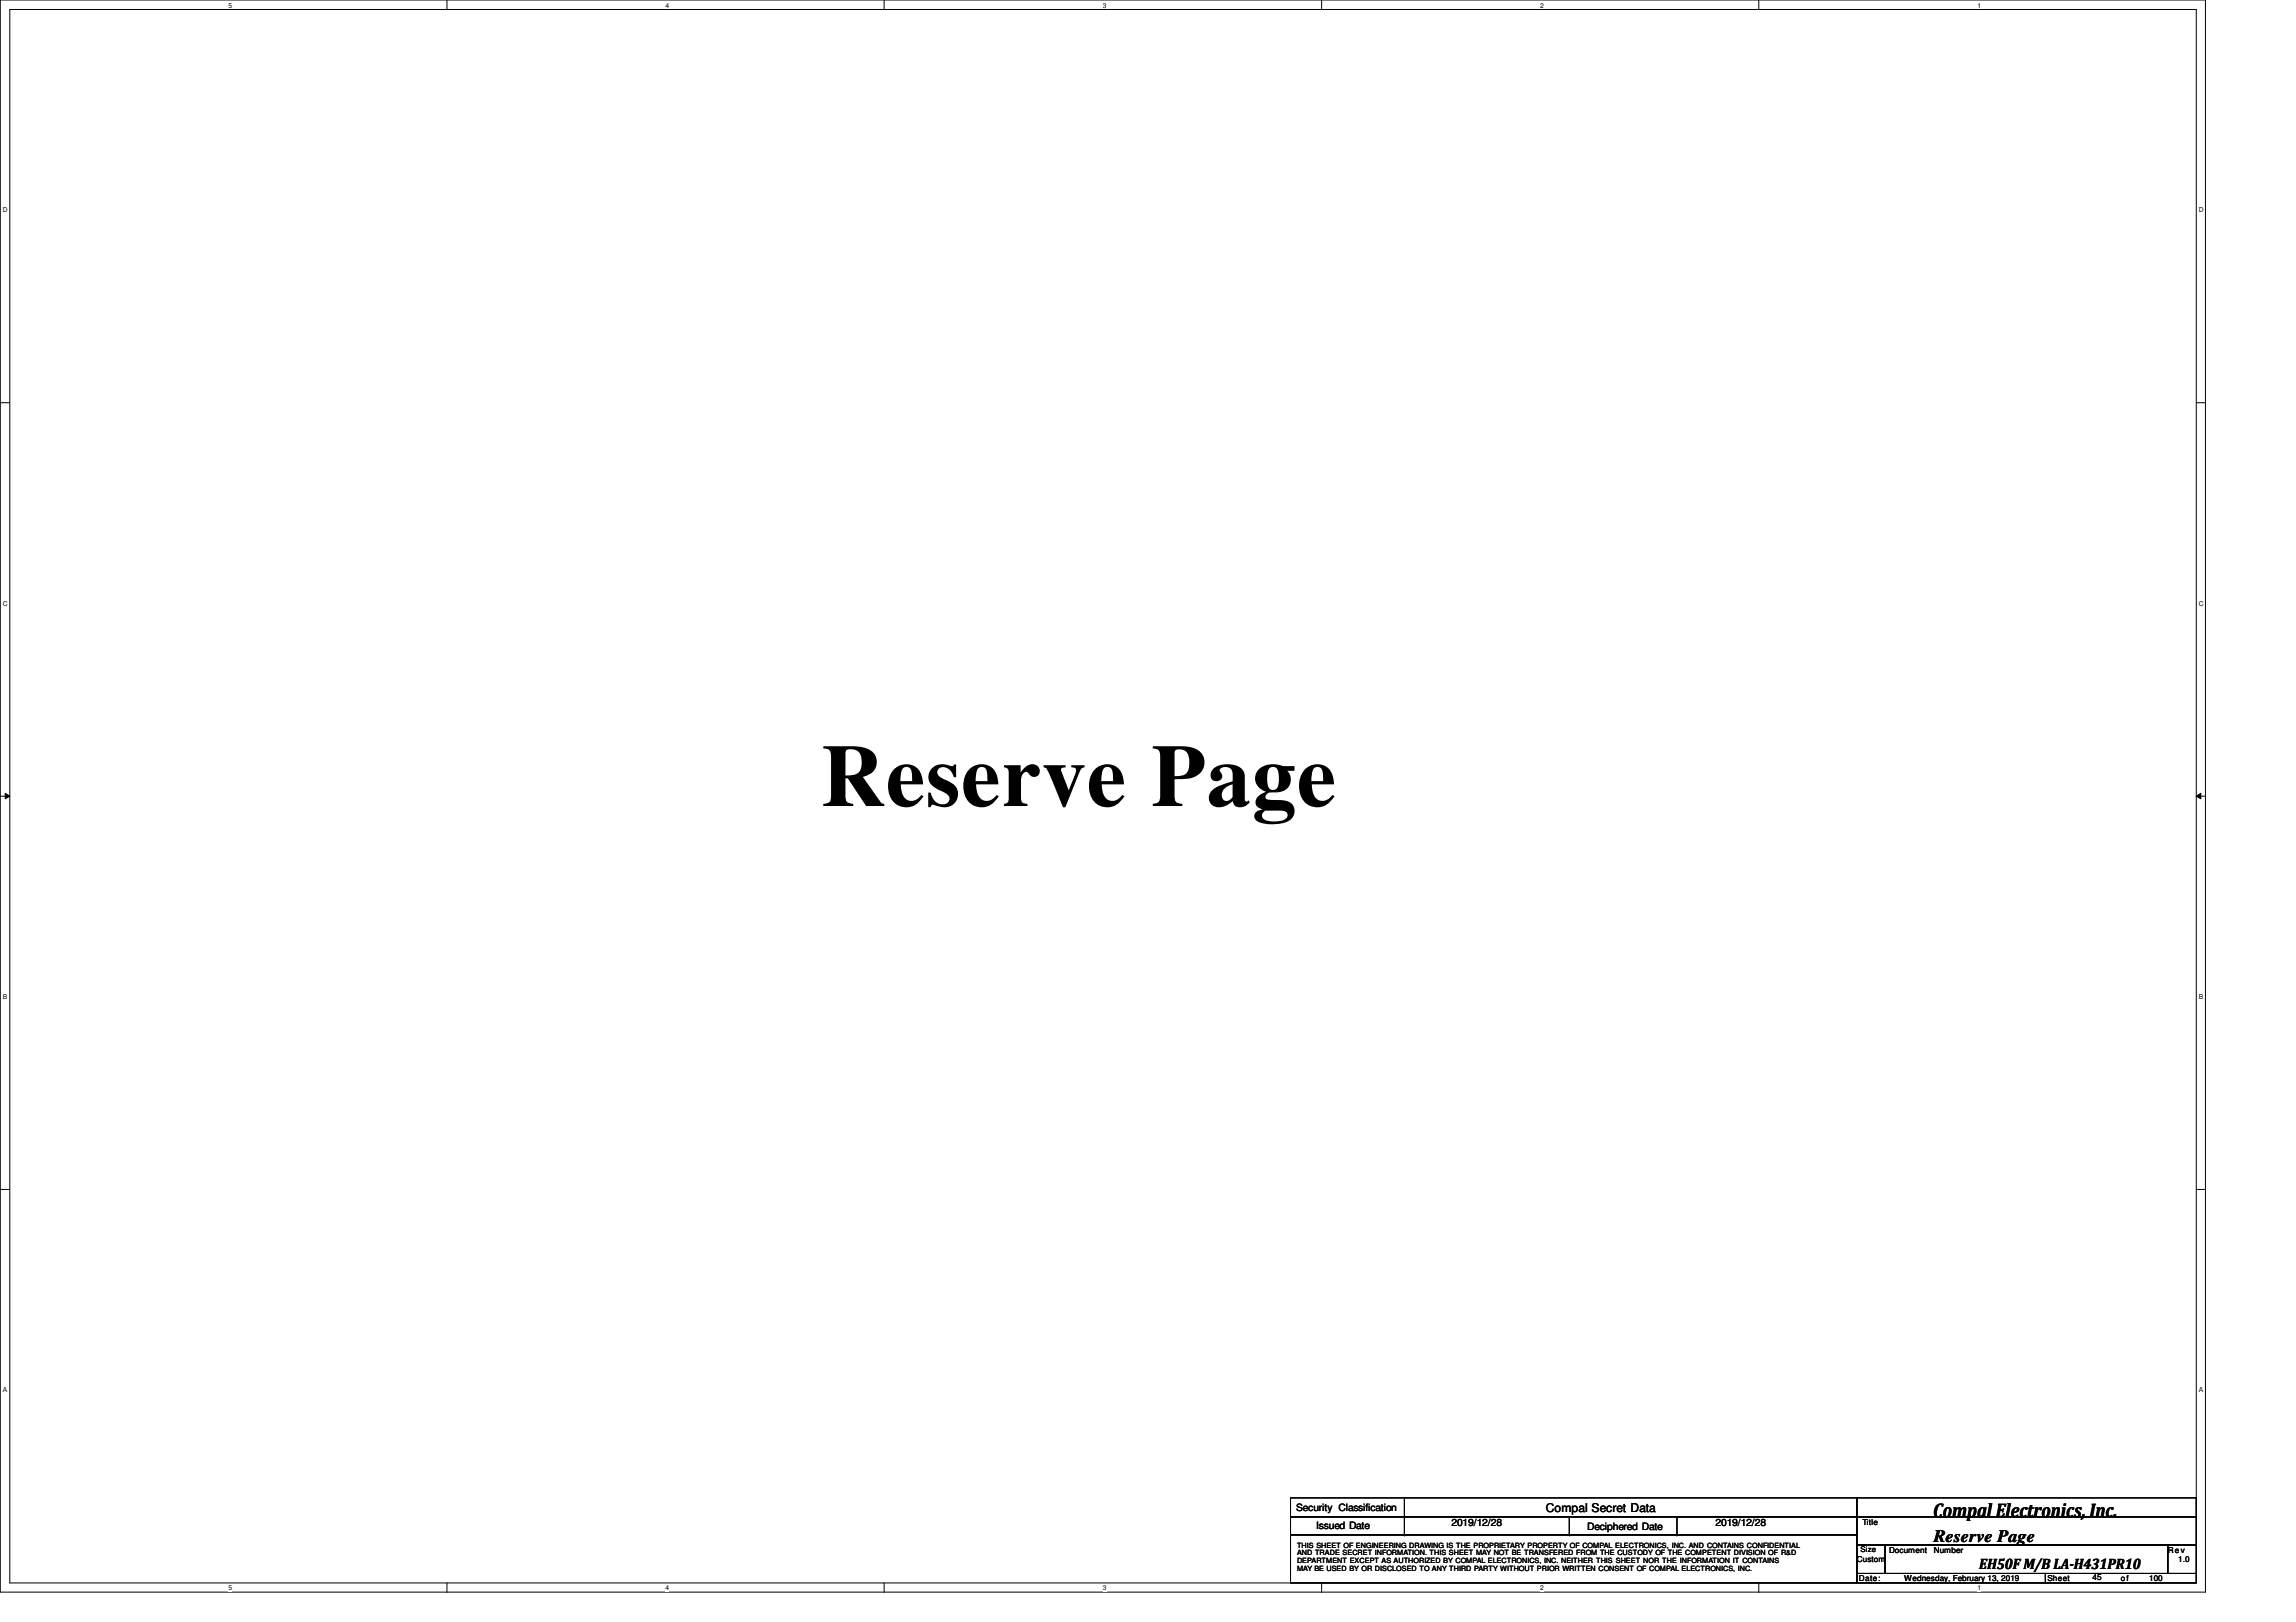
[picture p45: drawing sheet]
<svg xmlns="http://www.w3.org/2000/svg" width="297mm" height="210mm" viewBox="0 0 297 210" stroke-linecap="round" stroke-linejoin="round" font-family="sans-serif">
<defs><g id="words">
<text font-size="11.7" x="106.1" y="104.3">Reserve Page</text>
<text font-size="2.5" x="250.1" y="196.3">Compal Electronics, Inc.</text>
<text font-size="2.3" x="250.1" y="199.6">Reserve Page</text>
<text font-size="1.9" x="256.1" y="203">EH50F M/B LA-H431PR10</text>
<text font-size="1.6" x="200" y="195.7">Compal Secret Data</text>
<g font-size="1.3">
<text x="167.7" y="195.5">Security Classification</text>
<text x="170.3" y="197.9">Issued Date</text>
<text x="187.8" y="197.5">2019/12/28</text>
<text x="205.4" y="198">Deciphered Date</text>
<text x="221.9" y="197.5">2019/12/28</text>
</g>
<g font-size="1.1">
<text x="241" y="197.4">Title</text>
<text x="240.2" y="202.1">Custom</text>
<text x="244.4" y="200.9">Document</text>
<text x="250.2" y="200.9">Number</text>
<text x="280.5" y="200.9">Rev</text>
<text x="281.8" y="202.1">1.0</text>
<text x="240.5" y="204.6">Date:</text>
<text x="246.3" y="204.6">Wednesday, February 13, 2019</text>
<text x="264.9" y="204.6">Sheet</text>
<text x="270.7" y="204.5">45</text>
<text x="274.4" y="204.6">of</text>
<text x="278" y="204.6">100</text>
</g>
<text font-size="1" x="240.7" y="200.8">Size</text>
<g font-size=".9">
<text x="29.5" y="1">5</text>
<text x="86.1" y="1">4</text>
<text x="142.7" y="1">3</text>
<text x="199.3" y="1">2</text>
<text x="255.8" y="1">1</text>
<text x=".4" y="27.5">D</text>
<text x="284.5" y="27.5">D</text>
<text x=".4" y="78.4">C</text>
<text x="284.5" y="78.4">C</text>
<text x=".4" y="129.3">B</text>
<text x="284.5" y="129.3">B</text>
<text x=".4" y="180.2">A</text>
<text x="284.5" y="180.2">A</text>
<text x="167.8" y="201.3">AND TRADE SECRET INFORMATION. THIS SHEET MAY NOT BE TRANSFERED FROM THE CUSTODY OF THE COMPETENT DIVISION OF R&amp;D</text>
<text x="167.8" y="202.3">DEPARTMENT EXCEPT AS AUTHORIZED BY COMPAL ELECTRONICS, INC. NEITHER THIS SHEET NOR THE INFORMATION IT CONTAINS</text>
<text x="167.8" y="203.2">MAY BE USED BY OR DISCLOSED TO ANY THIRD PARTY WITHOUT PRIOR WRITTEN CONSENT OF COMPAL ELECTRONICS, INC.</text>
<text x="167.8" y="200.3">THIS SHEET OF ENGINEERING DRAWING IS THE PROPRIETARY PROPERTY OF COMPAL ELECTRONICS, INC. AND CONTAINS CONFIDENTIAL</text>
<text x="29.5" y="205.8">5</text>
<text x="86.1" y="205.8">4</text>
<text x="142.7" y="205.8">3</text>
<text x="199.3" y="205.8">2</text>
<text x="255.8" y="205.8">1</text>
</g>
</g></defs>
<path d="M0 0h285.3v206h-285.3zM1.3 1.2h282.8v203.7h-282.8z" fill="none" stroke="#000" stroke-width=".13"/>
<g fill="#fff">
<path d="M29.5 .2h.5v.9h-.5z"/>
<path d="M29.5 205h.5v1h-.5z"/>
</g>
<path d="M57.8 0v1.2M57.8 204.9v1.2" fill="none" stroke="#000" stroke-width=".13"/>
<g fill="#fff">
<path d="M86.1 .2h.5v.9h-.5z"/>
<path d="M86.1 205h.5v1h-.5z"/>
</g>
<path d="M114.4 0v1.2M114.4 204.9v1.2" fill="none" stroke="#000" stroke-width=".13"/>
<g fill="#fff">
<path d="M142.7 .2h.4v.9h-.4z"/>
<path d="M142.7 205h.4v1h-.4z"/>
</g>
<path d="M171 0v1.2M171 204.9v1.2" fill="none" stroke="#000" stroke-width=".13"/>
<g fill="#fff">
<path d="M199.3 .2h.4v.9h-.4z"/>
<path d="M199.3 205h.4v1h-.4z"/>
</g>
<path d="M227.5 0v1.2M227.5 204.9v1.2" fill="none" stroke="#000" stroke-width=".13"/>
<g fill="#fff">
<path d="M255.8 .2h.5v.9h-.5z"/>
<path d="M255.8 205h.5v1h-.5z"/>
<path d="M.4 26.7h.6v.9h-.6z"/>
<path d="M284.5 26.7h.6v.9h-.6z"/>
<path d="M.4 77.6h.6v.9h-.6z"/>
<path d="M284.5 77.6h.6v.9h-.6z"/>
</g>
<path d="M0 52.1h1.3M284.1 52.1h1.3" fill="none" stroke="#000" stroke-width=".13"/>
<g fill="#fff">
<path d="M.4 128.5h.5v1h-.5z"/>
<path d="M284.5 128.5h.5v1h-.5z"/>
</g>
<path d="M0 103h1.3M.7 102.7l.6 .3-.6 .4zM284.1 103l.6-.3v.7zM284.1 103h1.3" fill="none" stroke="#000" stroke-width=".13"/>
<path d="M.7 102.7l.6 .3-.6 .4zM284.1 103l.6-.3v.7z" fill="#000"/>
<g fill="#fff">
<path d="M.4 179.4h.5v.9h-.5z"/>
<path d="M284.5 179.4h.5v.9h-.5z"/>
</g>
<g fill="none" stroke="#000" stroke-width=".13">
<path d="M0 153.9h1.3M284.1 153.9h1.3M167 198.6h73.2v6.2h-73.2zM167 193.8h73.2v2.5h-73.2zM167 196.3h73.2v2.3h-73.2zM181.7 193.8v4.8M181.7 198.6h.1M181.7 196.3h.1M203 196.3v2.3M203 198.6h.1M217 196.3v2.3M217 198.6h.1"/>
<path d="M240.2 193.8h43.9v2.5h-43.9zM240.2 196.3h43.9v3.6h-43.9zM240.2 199.9h3.7v3.7h-3.7zM243.9 199.9h36.6v3.7h-36.6zM280.5 199.9h3.6v3.7h-3.6zM240.2 203.6h24.4v1.2h-24.4zM264.6 203.6h19.5v1.2h-19.5z"/>
</g>
<use href="#words"/>
</svg>
